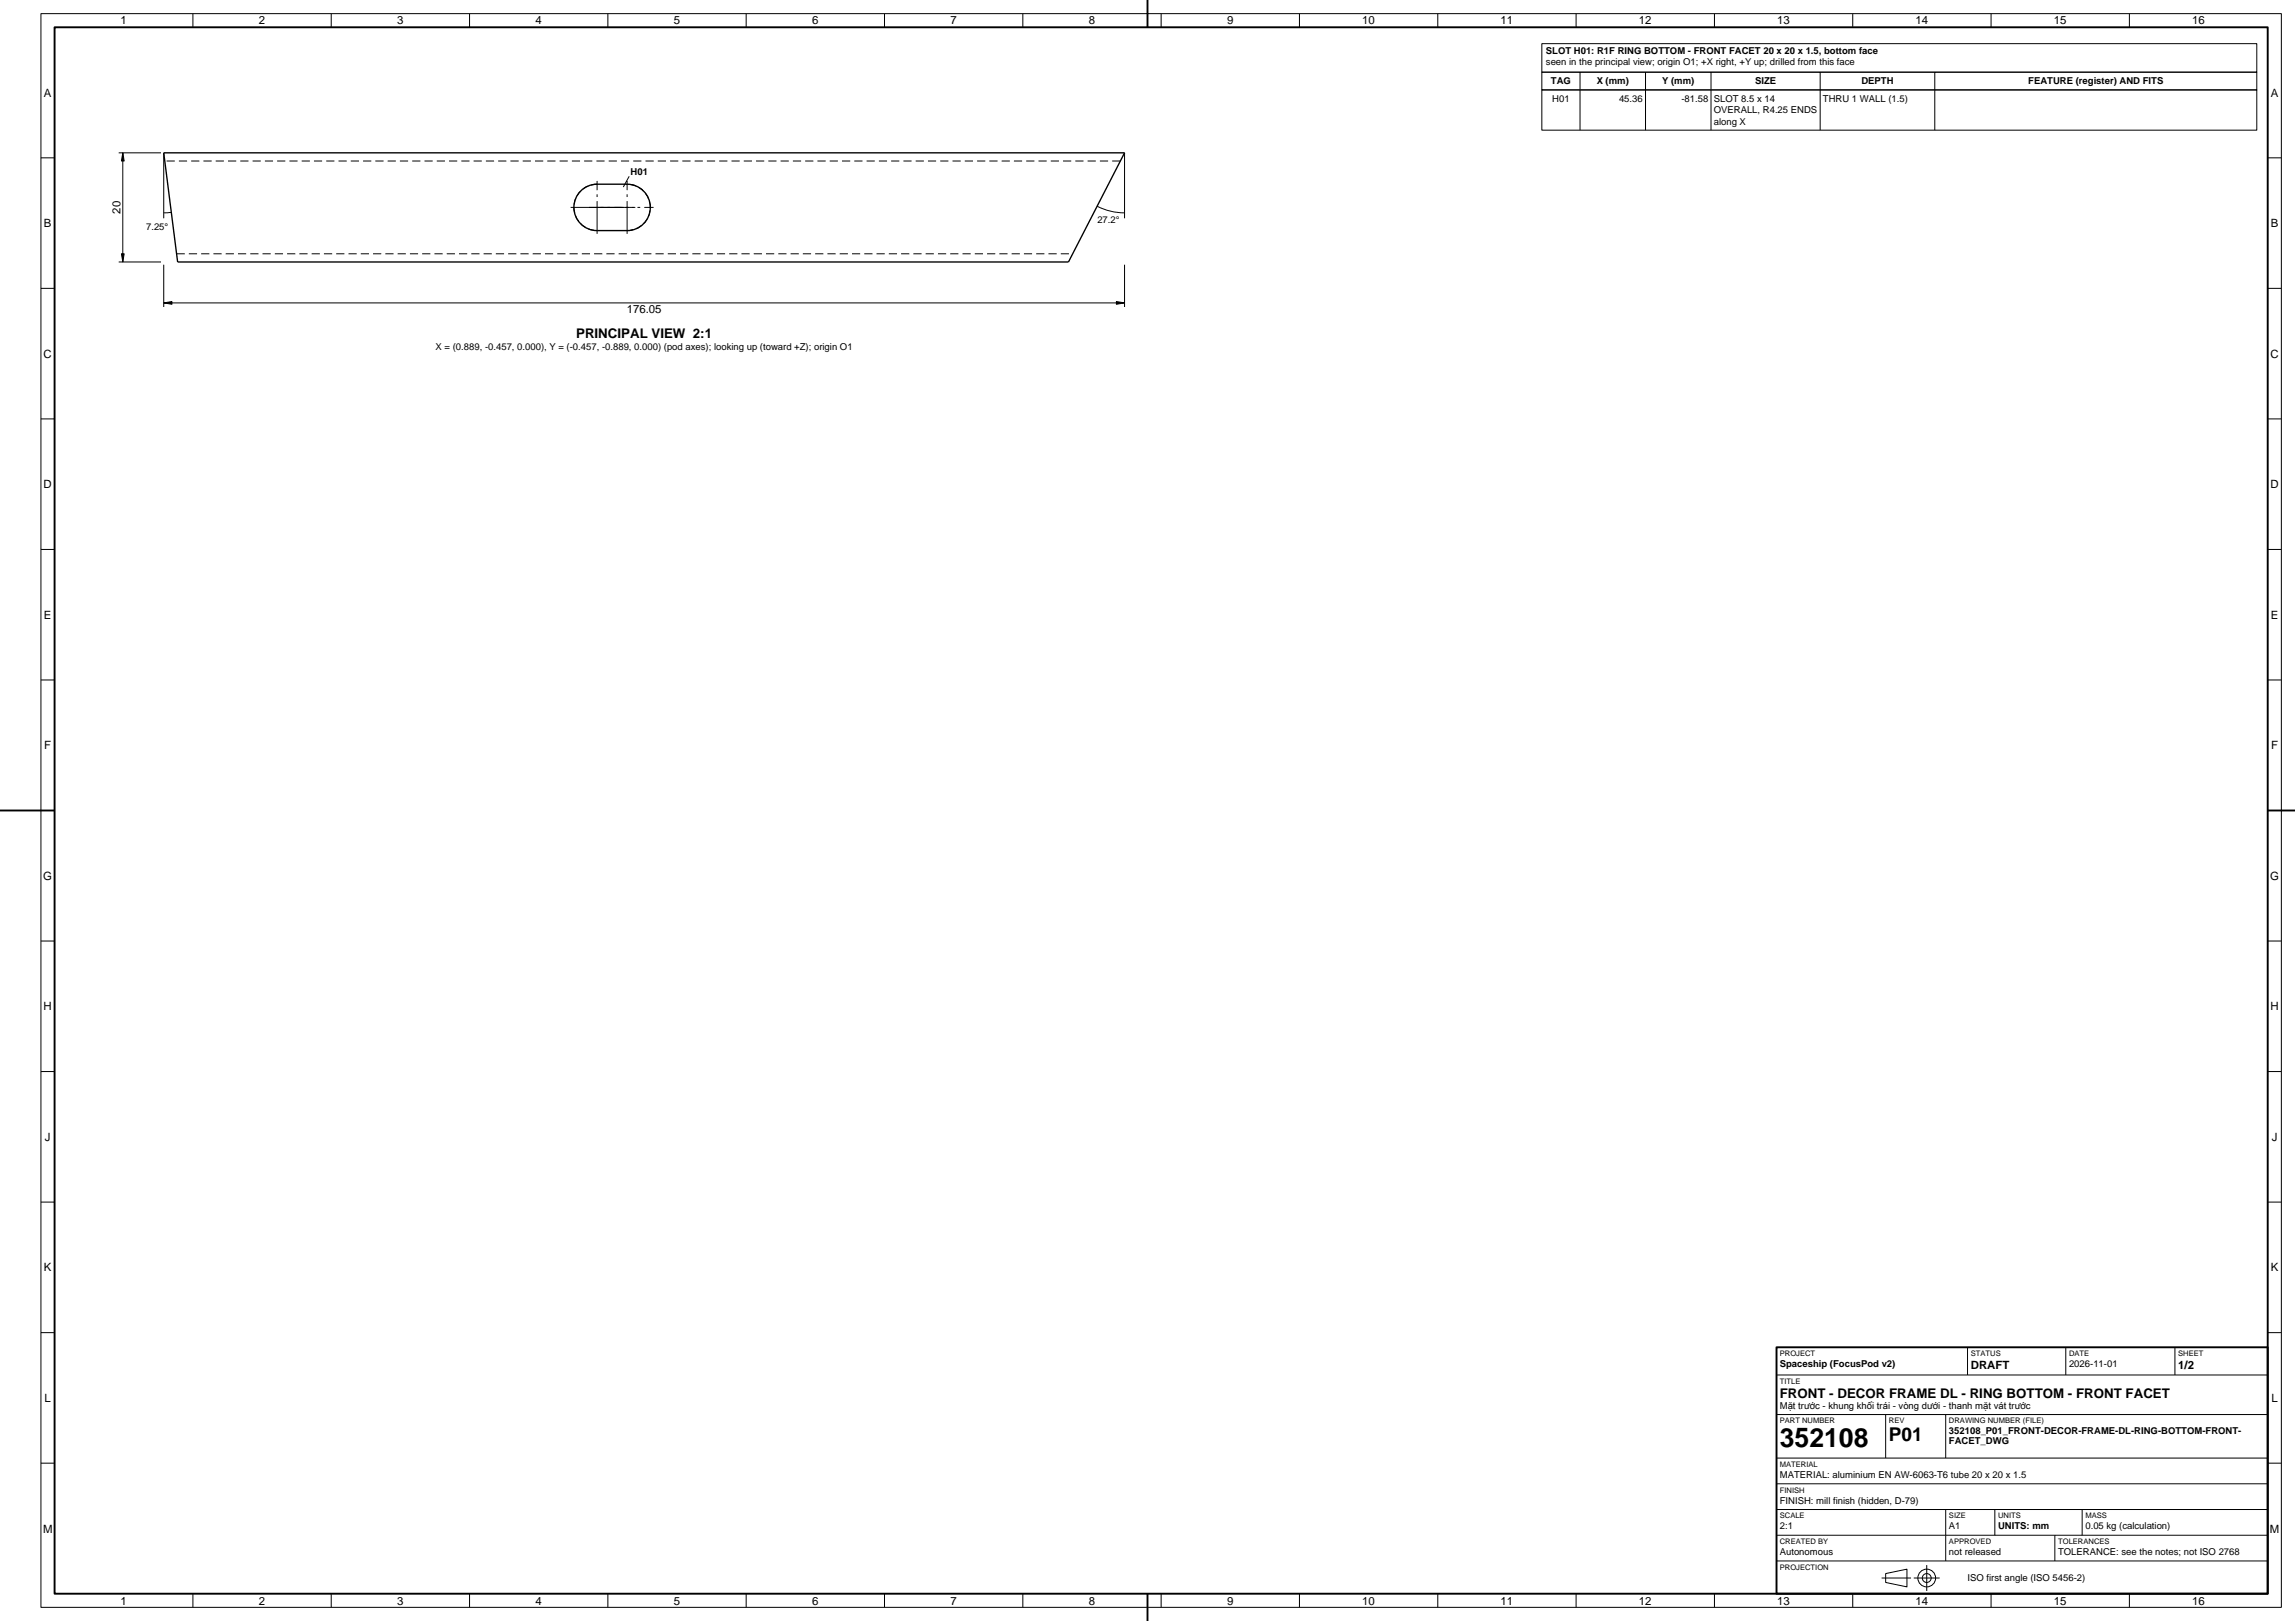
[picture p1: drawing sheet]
<svg xmlns="http://www.w3.org/2000/svg" width="841mm" height="594mm" viewBox="0 0 841 594" stroke-linecap="round" stroke-linejoin="round" font-family="sans-serif">
<defs><g id="words">
<text font-size="9.7" x="652.2" y="530.1">352108</text>
<text font-size="7" x="692.2" y="528.1">P01</text>
<g font-size="4.9">
<text x="211.1" y="124">PRINCIPAL VIEW 2:1</text>
<text x="652.2" y="512.1">FRONT - DECOR FRAME DL - RING BOTTOM - FRONT FACET</text>
</g>
<g font-size="4.2">
<text x="44.2" y="8.8">1</text>
<text x="94.9" y="8.8">2</text>
<text x="145.6" y="8.8">3</text>
<text x="196.2" y="8.8">4</text>
<text x="246.9" y="8.8">5</text>
<text x="297.6" y="8.8">6</text>
<text x="348.3" y="8.8">7</text>
<text x="399" y="8.8">8</text>
<text x="449.7" y="8.8">9</text>
<text x="499.2" y="8.8">10</text>
<text x="549.9" y="8.8">11</text>
<text x="600.6" y="8.8">12</text>
<text x="651.3" y="8.8">13</text>
<text x="702" y="8.8">14</text>
<text x="752.6" y="8.8">15</text>
<text x="803.3" y="8.8">16</text>
<text x="16.1" y="35.4">A</text>
<text x="832.1" y="35.4">A</text>
<text x="16.1" y="83.3">B</text>
<text x="44.2" y="78.3" transform="rotate(-90 44.2 78.3)">20</text>
<text x="832.1" y="83.3">B</text>
<text x="229.7" y="114.8">176.05</text>
<text x="16" y="131.1">C</text>
<text x="832" y="131.1">C</text>
<text x="16" y="178.9">D</text>
<text x="832" y="178.9">D</text>
<text x="16.1" y="226.7">E</text>
<text x="832.1" y="226.7">E</text>
<text x="16.2" y="274.6">F</text>
<text x="832.2" y="274.6">F</text>
<text x="15.9" y="322.4">G</text>
<text x="831.9" y="322.4">G</text>
<text x="16" y="370.3">H</text>
<text x="832" y="370.3">H</text>
<text x="16.5" y="418.1">J</text>
<text x="832.5" y="418.1">J</text>
<text x="16.1" y="465.9">K</text>
<text x="832.1" y="465.9">K</text>
<text x="722.2" y="501.5">DRAFT</text>
<text x="798.2" y="501.5">1/2</text>
<text x="16.3" y="513.7">L</text>
<text x="832.3" y="513.7">L</text>
<text x="15.8" y="561.6">M</text>
<text x="831.8" y="561.6">M</text>
<text x="44.2" y="588.2">1</text>
<text x="94.9" y="588.2">2</text>
<text x="145.6" y="588.2">3</text>
<text x="196.2" y="588.2">4</text>
<text x="246.9" y="588.2">5</text>
<text x="297.6" y="588.2">6</text>
<text x="348.3" y="588.2">7</text>
<text x="399" y="588.2">8</text>
<text x="449.7" y="588.2">9</text>
<text x="499.2" y="588.2">10</text>
<text x="549.9" y="588.2">11</text>
<text x="600.6" y="588.2">12</text>
<text x="651.3" y="588.2">13</text>
<text x="702" y="588.2">14</text>
<text x="752.6" y="588.2">15</text>
<text x="803.3" y="588.2">16</text>
</g>
<g font-size="3.5">
<text x="566.5" y="19.7">SLOT H01: R1F RING BOTTOM - FRONT FACET 20 x 20 x 1.5, bottom face</text>
<text x="566.5" y="23.8">seen in the principal view; origin O1; +X right, +Y up; drilled from this face</text>
<text x="568.3" y="31">TAG</text>
<text x="585.1" y="31">X (mm)</text>
<text x="609.1" y="31">Y (mm)</text>
<text x="643.1" y="31">SIZE</text>
<text x="682.1" y="31">DEPTH</text>
<text x="743.2" y="31">FEATURE (register) AND FITS</text>
<text x="568.8" y="37.4">H01</text>
<text x="593.3" y="37.4">45.36</text>
<text x="616.1" y="37.4">-81.58</text>
<text x="628" y="37.4">SLOT 8.5 x 14</text>
<text x="628" y="41.6">OVERALL, R4.25 ENDS</text>
<text x="668" y="37.4">THRU 1 WALL (1.5)</text>
<text x="628" y="45.7">along X</text>
<text x="231.1" y="64.2">H01</text>
<text x="402.1" y="81.5">27.2°</text>
<text x="53.5" y="84.2">7.25°</text>
<text x="159.6" y="128.2">X = (0.889, -0.457, 0.000), Y = (-0.457, -0.889, 0.000) (pod axes); looking up (toward +Z); origin O1</text>
<text x="652.2" y="501">Spaceship (FocusPod v2)</text>
<text x="758.2" y="501">2026-11-01</text>
<text x="652.2" y="516.2">Mặt trước - khung khối trái - vòng dưới - thanh mặt vát trước</text>
<text x="714.2" y="525.6">352108_P01_FRONT-DECOR-FRAME-DL-RING-BOTTOM-FRONT-</text>
<text x="714.2" y="529.3">FACET_DWG</text>
<text x="652.2" y="541.6">MATERIAL: aluminium EN AW-6063-T6 tube 20 x 20 x 1.5</text>
<text x="652.2" y="551">FINISH: mill finish (hidden, D-79)</text>
<text x="652.2" y="560.4">2:1</text>
<text x="714.2" y="560.4">A1</text>
<text x="732.2" y="560.4">UNITS: mm</text>
<text x="764.2" y="560.4">0.05 kg (calculation)</text>
<text x="652.2" y="569.9">Autonomous</text>
<text x="714.2" y="569.9">not released</text>
<text x="754.2" y="569.9">TOLERANCE: see the notes; not ISO 2768</text>
<text x="721" y="579.2">ISO first angle (ISO 5456-2)</text>
</g>
<g font-size="2.8">
<text x="652.2" y="496.9">PROJECT</text>
<text x="722.2" y="496.9">STATUS</text>
<text x="758.2" y="496.9">DATE</text>
<text x="798.2" y="496.9">SHEET</text>
<text x="652.2" y="507">TITLE</text>
<text x="652.2" y="521.6">PART NUMBER</text>
<text x="692.2" y="521.6">REV</text>
<text x="714.2" y="521.6">DRAWING NUMBER (FILE)</text>
<text x="652.2" y="537.5">MATERIAL</text>
<text x="652.2" y="546.9">FINISH</text>
<text x="652.2" y="556.3">SCALE</text>
<text x="714.2" y="556.3">SIZE</text>
<text x="732.2" y="556.3">UNITS</text>
<text x="764.2" y="556.3">MASS</text>
<text x="652.2" y="565.8">CREATED BY</text>
<text x="714.2" y="565.8">APPROVED</text>
<text x="754.2" y="565.8">TOLERANCES</text>
<text x="652.2" y="575.2">PROJECTION</text>
</g>
</g></defs>
<path d="M60 56h352.1l-20.6 40h-326.4zM212.8 70a8.5 8.5 0 0 1 6-2.5h11a8.5 8.5 0 0 1 8.5 8.5 8.5 8.5 0 0 1-8.5 8.5h-11a8.5 8.5 0 0 1-7.9-5.2 8.5 8.5 0 0 1 1.9-9.3z" fill="none" stroke="#000" stroke-width=".5"/>
<path d="M218.8 67.5a8.5 8.5 0 0 0-8.5 8.5 8.5 8.5 0 0 0 8.5 8.5M229.8 84.5a8.5 8.5 0 0 0 8.5-8.5 8.5 8.5 0 0 0-8.5-8.5" fill="none" stroke="#000" stroke-width=".37" stroke-dasharray="2.2 1.1" stroke-linecap="butt"/>
<path d="M410.6 59h-350.2M64.7 93h328.4" fill="none" stroke="#000" stroke-width=".37" stroke-dasharray="3 1.5" stroke-linecap="butt"/>
<g fill="none" stroke="#000" stroke-width=".37">
<path d="M15 5h821v584h-821zM70.7 5v5M121.4 5v5M172.1 5v5M222.7 5v5M273.4 5v5M324.1 5v5M374.8 5v5M425.5 5v5M476.2 5v5M526.9 5v5M565 16h262v10.4h-262z"/>
<path d="M577.6 5v5M628.2 5v5M678.9 5v5M729.6 5v5M780.3 5v5M565 26.5h262v6.5h-262zM565 33h262v14.7h-262zM579 26.4v21.3M603 26.4v21.3M627 26.4v21.3M667 26.4v21.3M709 26.4v21.3"/>
<path d="M15 57.8h5M43.5 56h15.5M45 56v40M60 56v24M412.1 56v24M831 57.8h5M62.8 77.8l-2.8 .2M230.6 64.6l-2.2 4M402 75.6a22 22 0 0 0 10.1 2.4M43.5 96h15.5M60 97v15.5M412.1 97v15.5"/>
<path d="M15 105.7h5M60 111h352.1M831 105.7h5M15 153.5h5M831 153.5h5M15 201.3h5M831 201.3h5M15 249.2h5M831 249.2h5M15 297h5M831 297h5M15 344.8h5"/>
<path d="M831 344.8h5M15 392.7h5M831 392.7h5M15 440.5h5M831 440.5h5M15 488.3h5M721 493.7v10.1M757 493.7v10.1M797 493.7v10.1M831 488.3h5M651 503.8h180M651 518.4h180"/>
<path d="M691 518.4v15.9M713 518.4v15.9M15 536.2h5M651 534.3h180M831 536.2h5M651 543.7h180M651 553.2h180M713 553.2v18.8M731 553.2v9.4M763 553.2v9.4M651 562.6h180M651 572h180"/>
<path d="M691 576.6l7.8-1.6v6.5l-7.8-1.6zM753 562.6v9.4M70.7 584v5M121.4 584v5M172.1 584v5M222.7 584v5M273.4 584v5M324.1 584v5M374.8 584v5M425.5 584v5M476.2 584v5M526.9 584v5"/>
<path d="M577.6 584v5M628.2 584v5M678.9 584v5M729.6 584v5M780.3 584v5"/>
<circle cx="706" cy="578.2" r="3.3"/>
<circle cx="706" cy="578.2" r="1.63"/>
</g>
<path d="M45 56l.5 3h-1zM44.5 93h1l-.5 3zM60 111l3-.5v1zM409.1 110.5l3 .5-3 .5z" fill="#000" stroke="#000" stroke-width=".37"/>
<path d="M209.1 76h19.4M215.8 76h17M220.1 76h19.4M218.8 85.7v-19.4M229.8 85.7v-19.4M689.5 578.3h10.8M701.3 578.3h9.5M706.1 583v-9.5" fill="none" stroke="#000" stroke-width=".37" stroke-dasharray="12 1.5 1 1.5" stroke-linecap="butt"/>
<path d="M20 10h811v574h-811zM420.5 0v10M0 297h20M831 297h10M651 493.7h180v90.3h-180zM420.5 584v10" fill="none" stroke="#000" stroke-width=".7" stroke-linecap="butt"/>
<use href="#words"/>
</svg>
